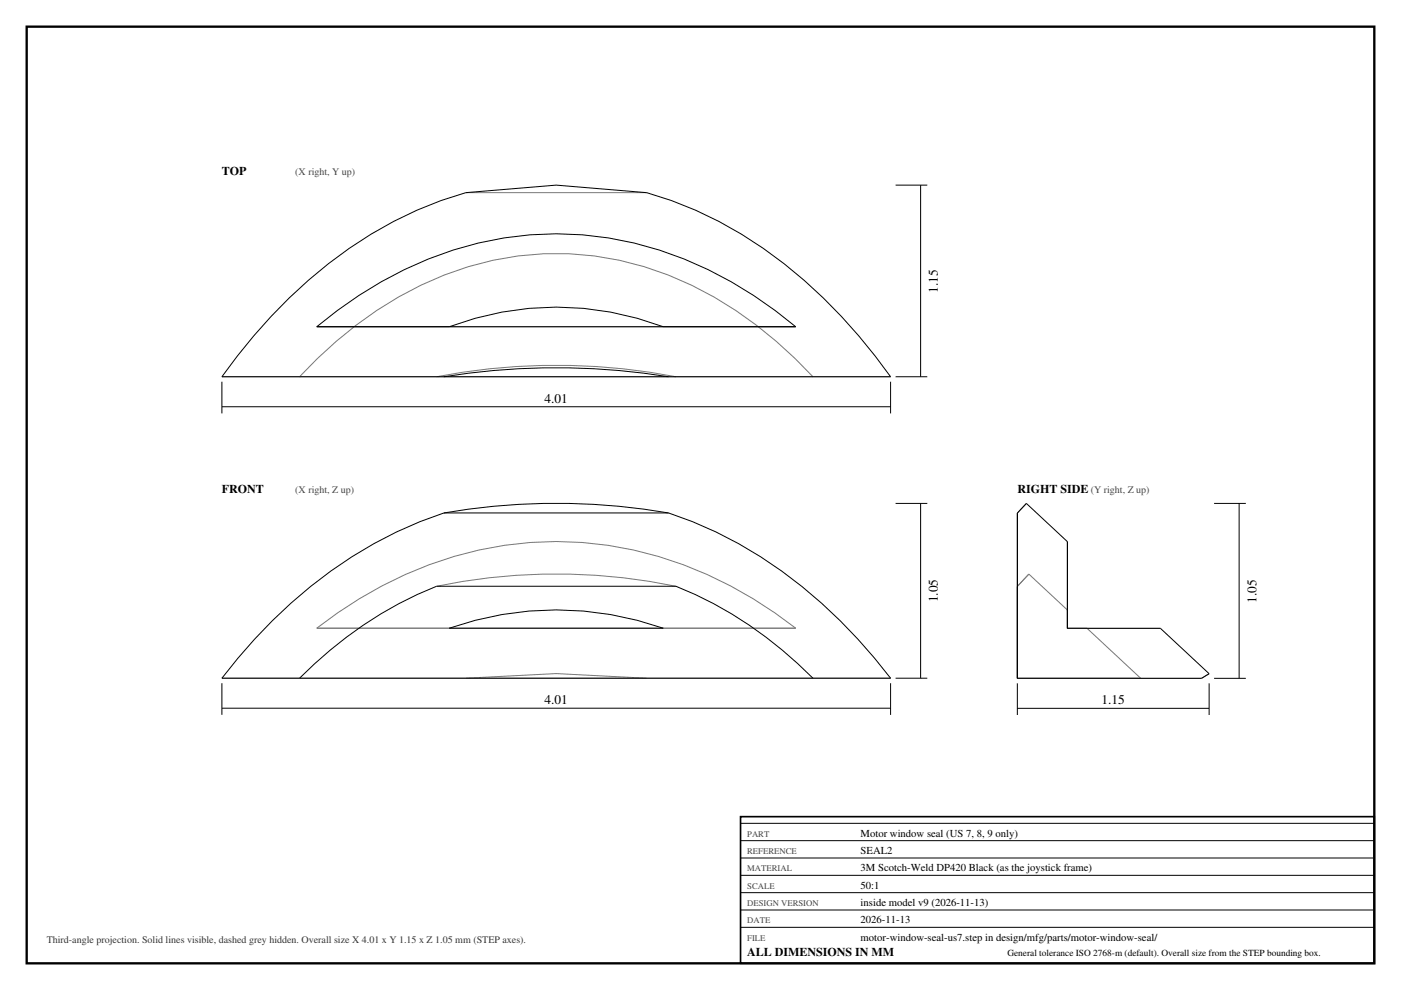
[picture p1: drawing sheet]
<svg xmlns="http://www.w3.org/2000/svg" width="420mm" height="297mm" viewBox="0 0 420 297" stroke-linecap="round" stroke-linejoin="round" font-family="sans-serif">
<defs><g id="words">
<g font-size="4">
<text x="281.2" y="87.8" transform="rotate(-90 281.2 87.8)">1.15</text>
<text x="163.3" y="120.8">4.01</text>
<text x="281.2" y="180.7" transform="rotate(-90 281.2 180.7)">1.05</text>
<text x="376.7" y="180.8" transform="rotate(-90 376.7 180.8)">1.05</text>
<text x="163.3" y="211.3">4.01</text>
<text x="330.2" y="211.3">1.15</text>
</g>
<g font-size="3.6">
<text x="66.5" y="52.5">TOP</text>
<text x="66.5" y="148">FRONT</text>
<text x="305" y="148">RIGHT SIDE</text>
<text x="224" y="286.8">ALL DIMENSIONS IN MM</text>
</g>
<g font-size="3.2">
<text x="258" y="251">Motor window seal (US 7, 8, 9 only)</text>
<text x="258" y="256.2">SEAL2</text>
<text x="258" y="261.4">3M Scotch-Weld DP420 Black (as the joystick frame)</text>
<text x="258" y="266.6">50:1</text>
<text x="258" y="271.8">inside model v9 (2026-11-13)</text>
<text x="258" y="277">2026-11-13</text>
<text x="258" y="282.2">motor-window-seal-us7.step in design/mfg/parts/motor-window-seal/</text>
</g>
<g font-size="3" fill="#444">
<text x="88.5" y="52.5">(X right, Y up)</text>
<text x="88.5" y="148">(X right, Z up)</text>
<text x="327" y="148">(Y right, Z up)</text>
</g>
<text font-size="3" fill="#333" x="14" y="283">Third-angle projection. Solid lines visible, dashed grey hidden. Overall size X 4.01 x Y 1.15 x Z 1.05 mm (STEP axes).</text>
<text font-size="2.8" x="302" y="286.8">General tolerance ISO 2768-m (default). Overall size from the STEP bounding box.</text>
<g font-size="2.6" fill="#444">
<text x="224" y="251">PART</text>
<text x="224" y="256.2">REFERENCE</text>
<text x="224" y="261.4">MATERIAL</text>
<text x="224" y="266.6">SCALE</text>
<text x="224" y="271.8">DESIGN VERSION</text>
<text x="224" y="277">DATE</text>
<text x="224" y="282.2">FILE</text>
</g>
</g></defs>
<path d="M8 8h404v281h-404z" fill="none" stroke="#000" stroke-width=".7" stroke-linecap="butt"/>
<g fill="none" stroke="#777" stroke-width=".3">
<path d="M139.6 57.8h54.3M134.7 98h64.1M66.5 113h23.3M89.8 113h41.1M89.8 113a116 116 0 0 1 50.6-33 91.8 91.8 0 0 1 73.7 9.1 125.5 125.5 0 0 1 29.6 23.9M130.9 113h71.7M130.9 113a188.6 188.6 0 0 1 71.7 0M202.6 113h41.1M243.7 113h23.3M307.7 151l-2.7 2.9M130.9 175.9a176.1 176.1 0 0 1 71.7 0M95 188.5a116.6 116.6 0 0 1 71.8-26 116.6 116.6 0 0 1 71.8 26"/>
<path d="M95 188.5h143.6M95 188.5h39.7M198.8 188.5h39.8M320 188.5h27.9M320 188.5v-5.5l-11.6-10.8-3.4 3.7v27.6M320 188.5h5.9l16.1 15h-37M66.5 203.5h73.1M139.6 203.5l27.2-1.4 27.1 1.4M139.6 203.5h54.3M193.9 203.5h73.1M362.5 202.1l-2.3 1.4h-55.2"/>
</g>
<g fill="none" stroke="#000" stroke-width=".3">
<path d="M268.5 55.5h9.5M276 55.5v57.5M95 98h143.6M95 98a116.5 116.5 0 0 1 56.1-26.6 103 103 0 0 1 68.1 13.1l6.7 4.1 6.5 4.6 6.2 4.8M95 98h39.7a90.2 90.2 0 0 1 64.1 0h39.8M66.5 114.5v9.5M133.1 113a211.1 211.1 0 0 1 67.3 0M133.1 113h-66.6a154.4 154.4 0 0 1 44.7-42.7 113.4 113.4 0 0 1 28.4-12.5l27.2-2.3 27.1 2.3a124.9 124.9 0 0 1 52.9 31.6 172.5 172.5 0 0 1 20.2 23.6h-66.6M133.1 113h67.3M267 114.5v9.5M268.5 113h9.5M66.5 122h200.5"/>
<path d="M133.1 153.9a196.9 196.9 0 0 1 67.3 0M133.1 153.9a137.3 137.3 0 0 0-61.8 43.6l-4.8 6h23.3M133.1 153.9h67.3M200.4 153.9a137.3 137.3 0 0 1 61.8 43.6l4.8 6h-23.3M268.5 151h9.5M276 151v52.5M307.7 151l12.3 11.5v26h27.9l14.6 13.6-2.3 1.4h-55.2v-49.6zM364 151h9.5M371.5 151v52.5M134.7 188.5a96.3 96.3 0 0 1 64.1 0zM66.5 205v9.5M66.5 212.5h200.5"/>
<path d="M89.8 203.5a120.6 120.6 0 0 1 41.1-27.6h71.7a120.6 120.6 0 0 1 41.1 27.6M89.8 203.5h153.9M267 205v9.5M268.5 203.5h9.5M305 212.5h57.5M305 205v9.5M362.5 205v9.5M364 203.5h9.5M222 247h190M222 252.2h190M222 257.4h190M222 262.6h190"/>
<path d="M222 267.8h190M222 273h190M222 278.2h190"/>
</g>
<path d="M222 245h190v44h-190z" fill="none" stroke="#000" stroke-width=".5"/>
<use href="#words"/>
</svg>
